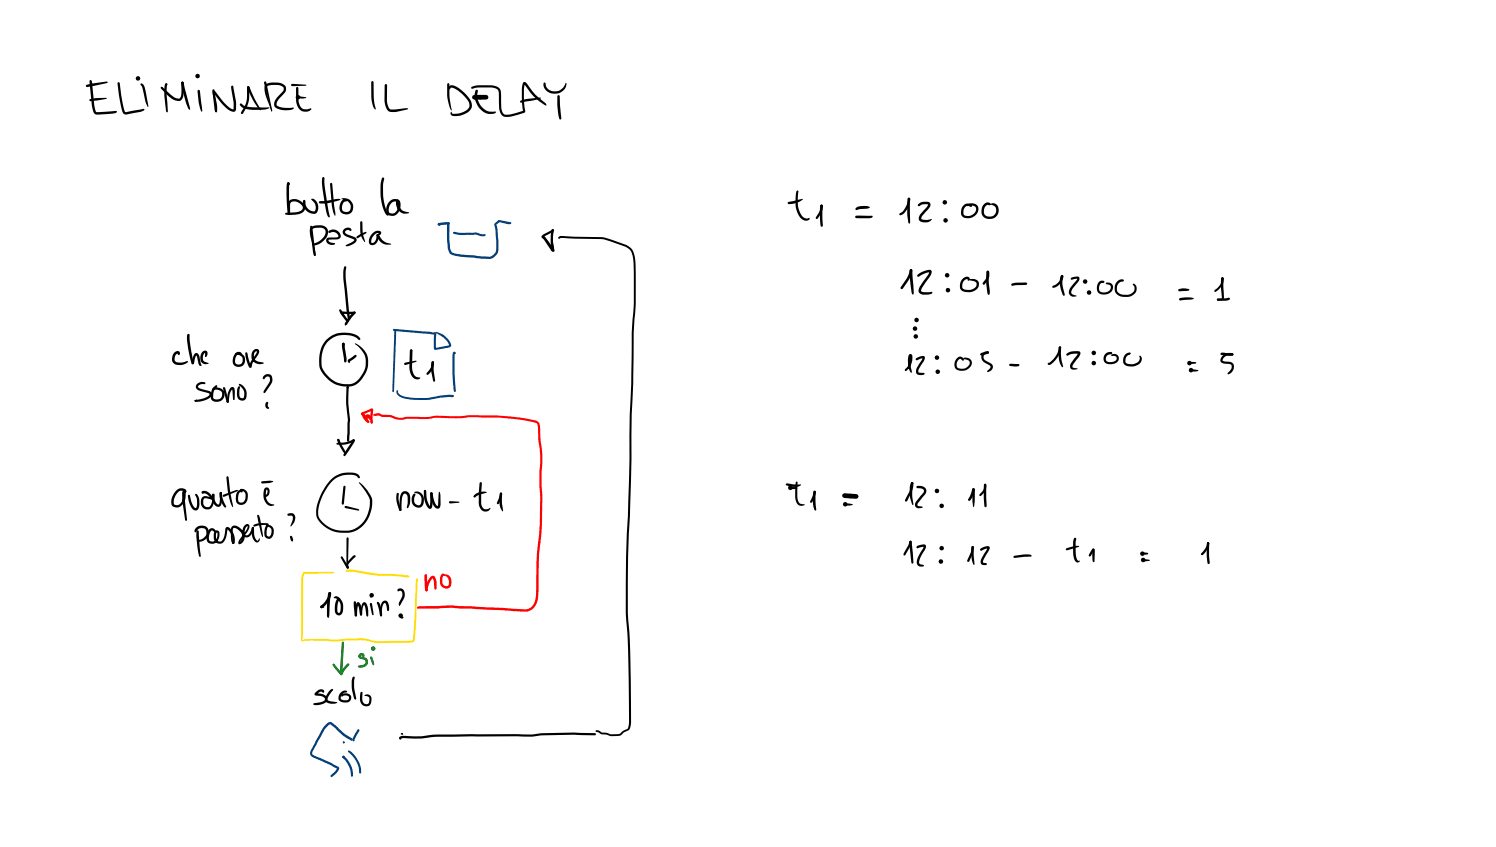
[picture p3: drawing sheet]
<svg xmlns="http://www.w3.org/2000/svg" width="449mm" height="254mm" viewBox="0 0 449 254" stroke-linecap="round" stroke-linejoin="round" font-family="sans-serif">
<g fill="#000">
<path d="M25.8 25.5l1.6-.4 4.7-.7 .2 .3-.2 .2-5.9 1.2-.4-.1zM26.9 29.8l2.1-.4 3.1 .1-5 .8-.2-.1zM26.9 24.1h.5l.2 .3 .7 7 .5 2.1 6-.2a.3 .3 0 0 1 .3 .4 .3 .3 0 0 1-.4 .2l-5.3 .5a1.35 1.35 0 0 1-1.6-1.4l-.3-1.5zM35.3 24.7l.3-.1 .3 .3 .8 5.8 .8 2.9 5.5-1 .3 .2-.1 .3-1 .5-3.8 .7a1.24 1.24 0 0 1-1.8-1.1l-.9-4.7zM42.2 25.1l.7 .2 .5 .9 1.1 5.7-.2 .2a16.3 16.3 0 0 1-1.6-5.7l-.6-1.1zM48.3 26.1h.4l3.3 2.9 1.3 .5a.81 .81 0 0 0 .8-.1 .81 .81 0 0 0 .2-.8v-3.7l.4-.4 .4 .3v2.6a2.45 2.45 0 0 1-1.3 2.9 4.5 4.5 0 0 1-3.4-1.6l-2.1-2.1zM49.8 25l.4 .1v.4h-.6l-.1-.2zM49.6 25.1l.2-.1 .4 .3-.2 3.1 .4 5-.3 .3-.3-.2-.5-4.7v-2.3zM54.5 24.6h.5v.5h-.5zM54.5 24.6l.2-.1 .4 .3 1.9 7.5-.1 .6-.5-.4-.6-1.6-1.2-4.3zM59.3 27l.3-.1 .4 .4 .7 6-.2 .2-.4-.7-.5-1.9zM63.8 26.9l.2-.1 .3 .2 .8 6.4-.3 .3-.4-.7z"/>
<path d="M63.9 27.2l.6 .2 2.4 3.1a5.4 5.4 0 0 0 3.1 2.3l.1-.1a22.6 22.6 0 0 0-.8-6.7l.4-.3 .3 .3a20.9 20.9 0 0 1 .8 6.7 .98 .98 0 0 1-.7 .9 .98 .98 0 0 1-1-.4l-1.1-.7-1.6-1.6-2.4-3.1 .4-.1 .7 4.4v1.3l-.5 .2v-2.1l-.8-3.6zM64.6 33.2l.3-.1 .1 .5-.2 .1zM74.1 26.1l.4-.3 .3 .4-.2 4.1-.7 1.9-1.3 2-.3-.4 1.3-2.3 .4-1.3zM72 31.1h.5l.6 .6a18.8 18.8 0 0 0 7.6 .5l.1 .2a11 11 0 0 1-8.4-.3l-.4-.5zM74.3 25.9h.4l-.1 .6-.4-.1zM74.2 25.9l.4-.1 .2 .3 1.6 3.5 1.9 3.3-.2 .2a19.6 19.6 0 0 1-3.9-6.7zM79.3 24.5l.2-.1 .4 .3 1.8 8.5-.2 .2-2.3-8.6zM79.7 25.4a6.1 6.1 0 0 1 4.9-.3 1.76 1.76 0 0 1 1.2 1.4 1.76 1.76 0 0 1-.8 1.8l-1 1a2.11 2.11 0 0 0-1 2.3l.1 .1a4 4 0 0 0 2.5 .6l2.3-.1 .3 .2-.3 .3a6 6 0 0 1-5.1-.3 1.76 1.76 0 0 1 .1-2.8l2.2-2.7a1.22 1.22 0 0 0-1.4-1.4h-1.6a1.92 1.92 0 0 0-2.1 .6l.1 1.9 1.5 5.2-.1 .2-1.8-4.7a3.7 3.7 0 0 1 0-3.3zM87.4 25.2l4.5 .4-4.3 .2-.3-.3zM89.2 28.9l2.7 .4a2.74 2.74 0 0 1-2.8-.2zM88.9 26.2l.3-.1 .3 .3v3.8a2.35 2.35 0 0 0 1.1 2.3 2.35 2.35 0 0 0 2.6-.1l.2 .3a2.61 2.61 0 0 1-2.8 .6 2.61 2.61 0 0 1-1.7-2.4zM111.4 24.4l.3-.1 .4 .4v4.4l.7 3.6-.2 .1a5 5 0 0 1-1.2-3.7z"/>
<path d="M115.5 25.3h.5l.1 .3v4.6a3.2 3.2 0 0 0 .9 2.6h1.5l3.3-.4 .7 .2-3.6 1h-1.5a2.06 2.06 0 0 1-1.9-2.2l-.2-1.2zM134.8 25.8l.3-.2a4.7 4.7 0 0 1 3.9 2 5.3 5.3 0 0 1 2.5 4.4l-.1 .4a5.1 5.1 0 0 1-5.4 2.4 .76 .76 0 0 1-.8-.4 .76 .76 0 0 1 .2-.9l.2 .5 .4 .1a5.5 5.5 0 0 0 4.6-1.8 2.31 2.31 0 0 0-.6-2.6 7.5 7.5 0 0 0-4.7-3.4l-.6 .6-.2-.1zM134.2 25l.3-.1 .3 .4v3.6l.7 4.1-.1 .1-.7-1.5-.5-2.3zM141.5 26a16.1 16.1 0 0 1 7.1-.2 2 2 0 0 1 1.7 2.1l.1 4.6a1.77 1.77 0 0 0 2.5 1.8l4.1-1.1-.1 .1-.3-2.3v-4.7l.3-1.5 .4-.2 .4 .1a24.2 24.2 0 0 0 6.1 6.5 .3 .3 0 0 1-.1 .5 .3 .3 0 0 1-.4-.3 19.7 19.7 0 0 1-6.1-6.1l.3-.1-.3 1.6v4.1l.4 2.5-.3 .4a10.9 10.9 0 0 1-6.3 1.1l-.8-.8-.4-1.4-.2-4.8a1.43 1.43 0 0 0-1.4-1.5l-4.5-.2-2.1 .4-.3-.3zM142.1 29h2.9l.3 .3-.3 .2-2.7 .1-.3-.3zM142.7 27h.6l.1 .4a4.6 4.6 0 0 0 .7 4.2 4.3 4.3 0 0 0 2.8 1.9h1.8a.63 .63 0 0 1-.9 .7h-.9a5.5 5.5 0 0 1-4.2-7.2zM156.2 30.2l2.1-.6 3.8-.4 .2 .2-.5 .3-5.5 1.1-.3-.3zM163.1 24.8h.5a2.93 2.93 0 0 0 2.1 2.6 2.93 2.93 0 0 0 3.1-1l1-1.6a3.2 3.2 0 0 1-4.4 3.2 2.72 2.72 0 0 1-2.3-3.2zM167.3 28.6l.2-.1 .4 .4 .5 6.6-.3 .4a4.7 4.7 0 0 1-.9-3.5zM86.2 54.8l.3-.1 .3 .3-.1 4.9 .3 4.1-.1 .2-.4 .1a33.8 33.8 0 0 1-.4-9.3zM96.7 53.2h.5l.1 .2 .1 2.5 1.5 8.8-.2 .2 .3 .1-.2 .2-.4-.3-.4-1-1.1-6a10.9 10.9 0 0 1-.2-4.7zM99.1 54.9l.2-.1 .4 .3 .9 8.6-.1 1-.5-.9-.5-2.3z"/>
<path d="M114.7 53.3h.5v.4a17 17 0 0 0 1.2 10.6l.1 .3-.2 .1a6.1 6.1 0 0 1-1.9-4.5l-.3-2a9.7 9.7 0 0 1 .6-4.9zM86.8 60.2a3.1 3.1 0 0 1 4.7 2.5l-.6 .9a6.5 6.5 0 0 1-5 .8l-.3-.1v-.4l3.8-.3 1-.5 .4-.7a2.39 2.39 0 0 0-3.7-1.5l-.1 3.1-.3 .3-.4-.3v-2.5zM86.4 63.7h.5v.5h-.4zM91 60h.5a3.1 3.1 0 0 0 1.7 3.2l1 .2a2.41 2.41 0 0 0-.9-3.6l.2-.2a2.57 2.57 0 0 1 1.6 4 1.78 1.78 0 0 1-2.6 .1 3.2 3.2 0 0 1-1.5-3.7zM93.1 67.8l.2-.1 .4 .3 .9 8.6a.8 .8 0 0 1-.7-1.1zM93.3 68.2a3.8 3.8 0 0 1 4.9 .4 2.61 2.61 0 0 1-.5 2.9 4.6 4.6 0 0 1-3.7 2.1l-.4-.4 .6-.2a4.9 4.9 0 0 0 3.3-2.7v-1.3a1.54 1.54 0 0 0-1.5-.7h-.9a1.15 1.15 0 0 0-1.5 .8v1.9l1 4.5a.77 .77 0 0 1-.3 1.2l-.2-2.2-1.1-4.3-.1-1.4zM94.2 76.3l.3-.1 .1 .4-.3 .1zM95.7 60.4l5-.7 1.5 .1-1.3 .5-3.2 .7h-1.7l-.4-.3zM98.7 69.2l.5-.2a2.01 2.01 0 0 1 2.2 .3 2.01 2.01 0 0 1 .6 2.1l-.8 .4-2.7 .1 .4 .7 1.6 .4a1.07 1.07 0 0 1-1.7 .3l-.9-.7a.89 .89 0 0 1 .8-1.4h2.3l.5-.4a1.65 1.65 0 0 0-2-1.2l-1 .2zM102.4 59.6a2.58 2.58 0 0 1 3.2 1.2 2.58 2.58 0 0 1-.7 3.3 2.14 2.14 0 0 1-2.6-.4 2.14 2.14 0 0 1-.2-2.7l.8-1.1 1.3-.1v.4l-.8 .3a2.01 2.01 0 0 0-.3 2.9 1.4 1.4 0 0 0 1.5 0 1.4 1.4 0 0 0 .6-1.5 2.2 2.2 0 0 0-1.5-1.8zM103.2 68.7a1.31 1.31 0 0 1 2.2 .3l-.3 .3-.4-.3h-.7l-.4 .3-.1 .4 .6 .6 2.2 .8a.96 .96 0 0 1 .7 .9 .96 .96 0 0 1-.6 .9l-1.9 .9h-.7l-.1-.2 2.1-1.1 .5-.5-1.8-.8a1.81 1.81 0 0 1-1.7-1.6zM107 70.9l2.1-1.2 .6-.2 .3 .3-2.7 1.6h-.3z"/>
<path d="M108.1 66.4l.3-.1 .3 .4 .1 3.1 .7 2.7-.1 .1-.7-1-.5-1.4zM113.1 70.3l.2-.1 .4 .2a4.1 4.1 0 0 0 2 2.3l1.5 .4v.2a3.6 3.6 0 0 1-4.2-2.5zM111.8 69.9a1.65 1.65 0 0 1 2.5-.2l-.2 .6a.38 .38 0 0 1-.3 .2 .38 .38 0 0 1-.4-.3l.4-.3-.2 .1 .1-.2v.1a2.22 2.22 0 0 0-2.1 3h.1a1.38 1.38 0 0 0 1.2-1.4l.1-1.1 .3-.2 .4 .4-.2 1.1a1.74 1.74 0 0 1-2.6 1.5 2.71 2.71 0 0 1 .9-3.3zM116.9 60.4a1.61 1.61 0 0 1 2.8 .1v.9l-.4 .3-.3-.4-.1-.8a1.85 1.85 0 0 0-2.3 2 1.26 1.26 0 0 0 1 1.6 1.26 1.26 0 0 0 1.5-1 2.31 2.31 0 0 0 .1-2.5l.4-.2a2.65 2.65 0 0 0 1.8 3l1.2 .3v.2a2.62 2.62 0 0 1-2.3-.1 3.1 3.1 0 0 1-1.2-3.9 1.16 1.16 0 0 1 1.1 1.6 2.68 2.68 0 0 1-3.3 3.1 1.81 1.81 0 0 1-.9-2.7zM101.8 92.8l.5 .1 2.1 3.1v.5l-.4-.1-1.6-2-.6-1.2zM103.3 79.9h.5l.1 .3-.2 3.2 1.4 12.2-.4 .4-.3-.3-.4-1.9-1-9.9v-2.5zM104 96.2l.4-.1 .1 .3-.2 .2zM102.3 93.5h3.4a.55 .55 0 0 1 .6-.1 .55 .55 0 0 1 .3 .6l-3.6 .1-.5-.1 .2-.4 1.8 2.6-.2 .3-2.1-2.5zM106.1 93.5h.5v.5l-1 1.1-1.5 2.3-.5 .2-.2-.2a7.8 7.8 0 0 1 2.6-3.8zM52.3 105.7a.91 .91 0 0 1 .9-.5 .91 .91 0 0 1 .8 .7l-.1 .5-.3 .1-.4-.5a1.79 1.79 0 0 0-.8 2.1l.7 .5a4.7 4.7 0 0 0 3.1-.4l.2 .3a3.4 3.4 0 0 1-4.3 .5 2.36 2.36 0 0 1 .2-3.3zM56.2 100.3l.6-.1v.6l.1-.2a34.5 34.5 0 0 0 1.2 8.1v.4a.77 .77 0 0 1-.9-1 17.5 17.5 0 0 1-1-7.8zM58.4 106.1a.87 .87 0 0 1 1-.1 .87 .87 0 0 1 .4 .8l.4 2.5 .3 .2-.5 .2-.3-.3-.8-2.9-.4 .8-.3 1.7-.6 .1 .3-2z"/>
<path d="M59.1 115.1l1.3-.6 1.2 .2a.62 .62 0 0 1-.4 .6 .62 .62 0 0 1-.6-.1l-1.1 .5-.1 .3 .2 .3 3.1 .9a1.1 1.1 0 0 1 .9 1 1.1 1.1 0 0 1-.7 1.1 6.8 6.8 0 0 1-4.4 1.2l-.1-.4 .3-.1a6.7 6.7 0 0 0 4-1.4l.1-.4-.2-.3-2.7-.7a1.16 1.16 0 0 1-1.1-.8 1.16 1.16 0 0 1 .3-1.3zM60.8 105.5a.87 .87 0 0 1 1.2-.2 .87 .87 0 0 1 .2 1.2l-.2 .4-.4 .2v-1.2h-.3a2.17 2.17 0 0 0-.3 2.3l1.6 .8a1.68 1.68 0 0 1-1.9-.1 2.51 2.51 0 0 1 .1-3.4zM64.2 116l.5-.4h.4v.4l-.5 .5a2.45 2.45 0 0 0-.3 3.2h.2a1.55 1.55 0 0 0 2.1-1.4 1.55 1.55 0 0 0-2-1.5l-.5 .1a.27 .27 0 0 1-.4 .3 .27 .27 0 0 1 0-.5 2.2 2.2 0 0 1 3.2 .3 2.2 2.2 0 0 1-.5 3.2 2.2 2.2 0 0 1-3.1-.7l.1-2.2zM67 116.1l.2-.1 .3 .3 1.1 4-.3 .5-.3-.3-1.1-4zM71.7 115.2a3.1 3.1 0 0 1 2.1 4.2 1.51 1.51 0 0 1-1.8 .6 1.51 1.51 0 0 1-.9-1.7v-.3a2.55 2.55 0 0 1 .6-2.2l.3 .3-.2 1.4 .1 1.5 .8 .4 .5-.3a3.2 3.2 0 0 0-1.6-3.7zM70.5 106.1a2.04 2.04 0 0 1 3 1.4 1.99 1.99 0 0 1-.7 2.1 1.99 1.99 0 0 1-2.2 .2 2.53 2.53 0 0 1 1.1-4.3l.8 .5-.3 .3-.5-.1a2.19 2.19 0 0 0-1 2.8l.7 .3a1.12 1.12 0 0 0 1.4-1v-.7a1.78 1.78 0 0 0-1.9-1.3l-.2 .1zM73.6 105.7l.3-.1 .3 .3 1.1 3.8-.5 .1 .5-1.4 1.6-2.5 .2-.5-.3-.1a1.07 1.07 0 0 0-.6 1.2v.6a1.61 1.61 0 0 0 1.7 1.4l1.2 .4a2.65 2.65 0 0 1-3-.4l-.6-.8-.1-1.2a1.44 1.44 0 0 1 .6-1.5 1.44 1.44 0 0 1 1.6-.1l.1 .1a1.58 1.58 0 0 1-.4 1.6l-1.5 2.1-.4 1.5-.3 .1-.5-.4-.5-1.4-.4-1.4zM79.1 112.7a1.51 1.51 0 0 1 2-.3 1.51 1.51 0 0 1 .6 1.8l-.4 1.1-1.7 2.4-.5 .1 .1-.7 1.4-2.2 .4-1a.78 .78 0 0 0-.5-1 .78 .78 0 0 0-1 .4l-.4 .5-.2-.1-.1-.4zM102.7 102.9l.4-.1 .3 .4-.1 .2-.5 .1-.2-.3zM102.7 102.9l.3-.1 .4 .2-.1 .8-.2 .3-.5-.8zM102.6 102.9l.4-.1 .4 .4 .6 4.5-.1 .6-.3 .4-.4-.4-.6-4zM104.1 115.9l.5 .1a.32 .32 0 0 1-.2 .5 .32 .32 0 0 1-.4-.3z"/>
<path d="M104.1 115.9l.3-.1 .1 .6h-.3zM104.1 115.9l.2-.1 .3 .3-.3 .3 .3-.2-.1 4.8 .5 4.9-.2 6.2-.4 .4-.3-.4 .2-6.3-.5-5.1zM104.5 107.8l1.9-1.3h.5l-.1 .6-1.9 1.3 .1-.2-.1 .6-.2 .1-.4-.5zM97.9 101.9a8 8 0 0 1 9.8-.9l.4 .6-.3 .4a6.9 6.9 0 0 0-7.8-.8 6.9 6.9 0 0 0-3.6 7 6.9 6.9 0 0 0 4.1 6.2 5.9 5.9 0 0 0 6.7-.3l.2-.2a9.5 9.5 0 0 0 2.3-4.2 6.5 6.5 0 0 0-3.3-6.6l.2-.2a6.2 6.2 0 0 1 2.9 9.3l-.7 1.1a5.6 5.6 0 0 1-6.8 2.4 8.7 8.7 0 0 1-6.2-6.3 9.4 9.4 0 0 1 2.1-7.5zM121.3 108.9l3.3-.7 .4 .1-3.4 1.2-.3-.1zM123.1 104.9h.5l.1 .3-.1 4.8a2.7 2.7 0 0 0 1.7 3.1l.4 .1a.29 .29 0 0 1 .3 .3 .29 .29 0 0 1-.4 .2 2.6 2.6 0 0 1-2.7-2.8zM129.6 108.5a.63 .63 0 0 1 .6 .3 .63 .63 0 0 1-.1 .7l-.6 1.7-1.3 1.2-.3-.3 .7-.9a3.1 3.1 0 0 0 .9-2.4zM129.6 108.4l.5 .1v.5l-.6-.1zM129.5 108.5l.3-.2 .4 .4-.1 2.4 .4 3.1-.3 .3-.3-.3-.5-2.7-.1-1.8zM58.4 120.2l.2-.2 .2 .2-.2 .3zM58.4 120l.6-.2 .1 .1-.5 .5zM69.2 116.3a.67 .67 0 0 1 .7-.2 .67 .67 0 0 1 .5 .6v3.1l-.3 .2-.2-.2-.3-3.1-.6 1.3-.4 2.5-.3 .3-.3-.4 .3-2z"/>
<path d="M79.8 120.7l.6-.1-.1 1.2 .5 .5a.74 .74 0 0 1-.9 .1 .74 .74 0 0 1-.3-.9zM101 132.9l2.8-.3 2.2-.9 .4 .4-1 .7-2 .5h-2.2zM101.2 131.7l.6 .1 .1 .6-.1 .3-.6-.6zM101.2 131.7l.3-.1 .3 .2 1.8 3.5 .2 .6-.2 .2-.6-.5-1.3-2.1-.5-1.4zM105.8 131.8h.4l.1 .5-.4 .1zM105.8 131.8l.3-.1a.84 .84 0 0 1-.2 1.4l-2.2 3.4-.4 .3-.2-.1v-.5l2.6-4.1 .1 .1zM52.8 147.1a1.9 1.9 0 0 1 3.1 .2l-.3 .4-.6-.5a1.81 1.81 0 0 0-2.4 1.5 3.2 3.2 0 0 0-.4 2.5l.2 .1a1.81 1.81 0 0 0 2.5-1.5v-2.1h.5l.1 2.4 .6 5.8-.3 .3-.3-.3-.8-5.8-.1-2.1a.62 .62 0 0 1 .6-.9 .62 .62 0 0 1 .5 .9 3.3 3.3 0 0 1-3 4.2 1.55 1.55 0 0 1-1.3-2.3l.6-1.6zM56.4 148.4h.3l.3 .2 .3 1.4a2.67 2.67 0 0 0 1.4 2.4l.2-.2 .2-.9v-1.5l-.3-.9a.38 .38 0 0 1-.2-.6 .38 .38 0 0 1 .6 .1l.5 1 .1 1.9a1.4 1.4 0 0 1-1.2 1.8 2.74 2.74 0 0 1-1.9-2.4zM58.9 158.2a2.26 2.26 0 0 1 3.4 .2 2.26 2.26 0 0 1-.7 3.4l-1.5 .6-.8-.1-.1-.4h.4a2.15 2.15 0 0 0 2.1-3.1l-.4-.3a1.82 1.82 0 0 0-2.3 .8l-.1 .3a.5 .5 0 0 1-.5-.3 .5 .5 0 0 1 .1-.6zM59 159.1h.5l.1 .3 .6 7.4-.2 .2-.3-.2-.5-2.7-.3-3.3zM60.6 147.4a2.65 2.65 0 0 1 3.2 2.3h-.5l-.2-.4a2.22 2.22 0 0 0-2.1-1.3l.2-.4-.1 .4h-.5zM60.7 149.1l1-.3 1.9 .3 .3 .4-.3 .3-2.1-.4-.5 .4a1.48 1.48 0 0 0 .1 1.7 1.48 1.48 0 0 0 1.6 .5 3.7 3.7 0 0 0 .9-3.4l.1-.4 .2-.1 .4 .4a3.9 3.9 0 0 1-1.6 4.2 2.2 2.2 0 0 1-2.3-1.1 2.2 2.2 0 0 1 .3-2.5z"/>
<path d="M63.7 148.1l.5 .1-.1 .5h-.4zM62.8 158.7a1.08 1.08 0 0 1 1.5 0l.4 .5-.1 .2-.2 .1-.8-.4a2.41 2.41 0 0 0-.5 3.2 1.63 1.63 0 0 0 1.7-.3 1.63 1.63 0 0 0 .4-1.7l-.2-.6-.2 .6v1.2l.7 .8a1.25 1.25 0 0 0 1.7-1.3l.4-2.4a.78 .78 0 0 1 .7-.6 .78 .78 0 0 1 .8 .6 4.4 4.4 0 0 1 1.1 4.4h-.4l-.1-.4a4.4 4.4 0 0 0-1.5-3.9 5.5 5.5 0 0 1-1.4 4.1 1.75 1.75 0 0 1-2.7-1.3v-.8a1.09 1.09 0 0 1 .2-1.2 1.09 1.09 0 0 1 1.3-.3 2.44 2.44 0 0 1-.3 2.9 2.44 2.44 0 0 1-2.8 .7 3.3 3.3 0 0 1 .3-4.1zM63.7 148.1l.5 .1 .1 .3a2.87 2.87 0 0 0 1 2.7l.3 .1 .2-.5 .1-2.9 .3-.4 .4 .4-.1 2.7a1.12 1.12 0 0 1-1.3 1.4 3 3 0 0 1-1.6-3.7zM66 147.6h.5l.1 .3a8.5 8.5 0 0 0 1.3 4l-.3 .3a5 5 0 0 1-1.6-4.6zM67 148.4l3.8-1.4 .6 .1-4.2 1.9-.4-.3zM68 142.9l.2-.1 .4 .3 .4 3.9 .9 4.9-.1 .2-.5-.9-.9-3.5zM71.3 147.3l.5-.3a.72 .72 0 0 1 1 .6h-.8a2.82 2.82 0 0 0-.5 2.7l.6 .4a1.27 1.27 0 0 0 1.5-1.2l-.1-1.7-1.6-1a1.76 1.76 0 0 1 2.4 1.6 2.96 2.96 0 0 1-.8 2.6 1.73 1.73 0 0 1-2.1 .2 1.73 1.73 0 0 1-.7-2.1l.2-1zM76.2 157.3l.9-.3a4.8 4.8 0 0 1 3.4 .2l.1 .1a4.6 4.6 0 0 0-.5 3.3l.5 .3 .4-.2 .4-.6 .1-1.1-.4-.7-1.4-.7a1.69 1.69 0 0 1 2.4 1.7l-.1 .9a1.43 1.43 0 0 1-1.7 1.3 1.43 1.43 0 0 1-1-1.9l.2-1.2 .5-1.1 .1 .1-2.3 .1-1.5 .4-.3-.3zM75.6 158.1l.3-.1 .3 .3 .1 2.1 .5 1.4 .5 .3 .5-.7a.86 .86 0 0 1-.4 1.2 .86 .86 0 0 1-1.1-.5l-.7-1.5zM77.2 154.5l.5 .1 .3 1 .8 4.5v.9l-.5-1zM78.4 144.4l2.5-.3 1.1 .3-1 .4-2.3 .2-.3-.1zM79.4 146.4a.99 .99 0 0 1 1.3 .1 .99 .99 0 0 1 .1 1.3l-.5 1-.7 .3h-.3l.1-.5 .6-.3 .2-.5v-.7l-.2-.3a3.5 3.5 0 0 0 1.2 4.3l.4 .1a.35 .35 0 0 1 .4 0 .35 .35 0 0 1 .2 .3 2.1 2.1 0 0 1-3-1.7l-.2-2z"/>
<path d="M86.3 154.1l.6-.2a1.35 1.35 0 0 1 1.4 .4 1.35 1.35 0 0 1 .2 1.4l-.4 1.1-.9 1.1-.1-.1 .6-1.6 .1-1.1a.56 .56 0 0 0-.8-.5h-.7zM103.1 145.7l.5 .1v.2l-.4 4.9-.4 .5-.3-.5zM103.4 151.8l.4-.1 3.7 1 .3 .2-.5 .2-3.7-.7-.3-.4zM99.2 143.9a7.4 7.4 0 0 1 8.4-1.5l.4 .7-.3 .4a2.63 2.63 0 0 0-2.5-1.1 7.5 7.5 0 0 0-7.6 4.7 10.8 10.8 0 0 0-1.9 8 8.4 8.4 0 0 0 7.6 4h.8a7 7 0 0 0 5.5-3.5 7.6 7.6 0 0 0 .9-6.8l-2.9-4 .2-.2a10.6 10.6 0 0 1 3.8 5.2 9.9 9.9 0 0 1-2.8 7.9 9 9 0 0 1-11.2 .4 5.4 5.4 0 0 1-2.4-7 18.4 18.4 0 0 1 4-7.2zM119.1 147.9h.4a10 10 0 0 0 .8 4.8v.4h-.5a8 8 0 0 1-.7-5.2zM120.6 147.6l.6-.3h.7a1.69 1.69 0 0 1 1.1 1.5l.1 .3a3.9 3.9 0 0 1-.9 3.3l-.2-.2 .3-1.3-.1-2-.3-.6-.6-.3-.4 .4-.3 1-.2 3.6-.3 .2-.3-.3 .2-3.6zM124.4 147.5a2.22 2.22 0 0 1 2.8 2.5l-.1 .7a1.8 1.8 0 0 1-1.9 1.6 1.8 1.8 0 0 1-1.7-1.9v-.5a2.18 2.18 0 0 1 .8-1.9l.3 .3-.3 .9a1.56 1.56 0 0 0 .1 1.6 1.56 1.56 0 0 0 1.5 .7l.4-.6 .1-.9a1.88 1.88 0 0 0-2-2.1l-.2-.2zM127.2 147l.3-.1 .3 .3 .1 1.4a5.4 5.4 0 0 0 1.2 3.3h-.2l.1-3.9 .4-.4 .4 .4-.1 3.5a.82 .82 0 0 1-.6 1.1 .82 .82 0 0 1-1-.7l-.9-2.3zM129.1 147.8l.5-.1 .1 .6h-.5zM129.1 147.8l.3-.2 .4 .3 .1 1.2a4.3 4.3 0 0 0 1.3 2.6l.1 .1 .1-.5 .4-3.9 .3 .9v3.5a1.01 1.01 0 0 1-1.1 .7 1.01 1.01 0 0 1-.9-.8l-.8-2zM134.8 150.4l3.1 .2-2.9 .4-.2-.1zM142.4 148.4l1.2-.7a3.1 3.1 0 0 1 2.4-.1l-2.4 .8-1.3 .8-.3-.3z"/>
<path d="M144 144.7h.4l.1 .2-.2 5.8a1.6 1.6 0 0 0 .8 1.8 1.6 1.6 0 0 0 1.9-.2l.1 .1a1.85 1.85 0 0 1-2.1 .9 1.85 1.85 0 0 1-1.3-1.9l-.1-3.7zM150 147.8a.6 .6 0 0 1 .7 .4 .6 .6 0 0 1-.2 .7l-.8 2.1-.6 .1-.1-.3zM150.1 147.8h.4l.1 .2v2.8l.3 2.4-.3 .1a7.2 7.2 0 0 1-.7-5.3zM69.6 157.9a1.9 1.9 0 0 1 2.7 .7 2.61 2.61 0 0 1 1.1 2.4 2.61 2.61 0 0 1-1.6 2.2l-.3-.3 .1-.7 2.4-3.4 .3-.8-.2-.2a2.24 2.24 0 0 0-.7 2.4l.4 .3 .6-.1a3 3 0 0 0 1.1-2l.3-.4 .3 .1a3.9 3.9 0 0 1-1.3 2.8l-.5 .2a1.22 1.22 0 0 1-1.6-1.1 2.22 2.22 0 0 1 1.6-2.9 .89 .89 0 0 1 .4 1.4l-2.7 4.3-.2-.1a2.47 2.47 0 0 0 .6-2.8 2.47 2.47 0 0 0-2.4-1.5l-.3 2.6 .5 2a.95 .95 0 0 1-.9-1.3l-.1-3zM87.1 160.8l.2-.2 .3 .3 .3 1.2a.35 .35 0 0 1-.4 .3 .35 .35 0 0 1-.3-.4zM98.6 177.7l.5-.1 .1 .6-.5 .1zM98.6 177.7l.3-.2 .4 .4-.3 .4 .2-.1-.5 6.9-.2 .2-.4-.6v-3.2zM100.2 179.1a1.15 1.15 0 0 1 1.8 .4 3.5 3.5 0 0 1 .1 4.9 1.22 1.22 0 0 1-1.7-1.2l.1-1.6a3.3 3.3 0 0 1 1-2.3l.3 .4-.4 1.2a3.5 3.5 0 0 0 0 2.8l.3 .1 .2-.2a3.3 3.3 0 0 0-1-4.1l-.7-.1zM102.3 166.9l.5 .1 1.8 3.2a.42 .42 0 0 1-.4 .3 .42 .42 0 0 1-.4-.4l-1.6-2.8zM105.7 166.9l.6-.4 .4 .3-2.1 2.3-.2 .3 .2 .8-.3 .3-.2-.1-.3-.9 .2-.6zM104.2 169.9l.3 .1-.1 .5-.3-.1zM104 161.2h.5l.1 .3-.2 7.9-.3 .2-.2-.2z"/>
<path d="M119.4 176.6a1.5 1.5 0 0 1 1.7 .3 1.5 1.5 0 0 1 .3 1.7l-.2 .8-1.4 2.3-.2-.9 1-1.8 .1-.9-.4-.9-1 .1zM98.6 177.7l.3-.1 .4 .2a4.6 4.6 0 0 1-1.7 3.8l-.8 .7h-.6v-.6l.8-.7a4.4 4.4 0 0 0 1.5-3zM96.2 181.7h.8l.3 .3-.8 .4-.4-.4zM107.1 180.7l.5-.1a4.2 4.2 0 0 1 1 3.6l-.3 .4-.3-.3-.4-2.1-.4-.9 .3-.1-.3 1.3-.1 2.1-.3 .2-.3-.1 .1-2.3zM106.2 180.4l.2-.1 .4 .3 .3 3.9-.3 .3-.4-.3-.3-2.8zM108.9 180.8l.7-.1 .6 .9 .3 1.5-.2 1.8-.4-.4-.6-3.2-.4 .8-.3 2.3-.3 .2-.3-.3 .5-2.7zM108.1 184h.4v.5h-.4zM111 180.9l.3-.1 .3 .3 .5 3.1-.2 .3-.3-.2zM113.1 180.6l.2-.1a5.8 5.8 0 0 1 1.3 3.9l-.3 .4a1.92 1.92 0 0 1-.6-1.9l-.7-2zM114.8 180.4a.96 .96 0 0 1 1.6 .4l.3 1.5v.7l-.3 .3-.3-.3-.4-1.9-.3-.3a1.27 1.27 0 0 0-.7 1.3l-.1 2.4-.3 .3-.3-.3 .1-2.2 .2-1.2zM119.9 184.4l.3-.1 .3 .2 .2 .3-.2 .2 .2-.1a.4 .4 0 0 1 0 .6 .4 .4 0 0 1-.6-.2l-.3-.6z"/>
<circle cx="86.5" cy="55" r=".37"/>
<circle cx="86.5" cy="55.1" r=".39"/>
<circle cx="113.3" cy="70.6" r=".38"/>
<circle cx="57.8" cy="108.9" r=".35"/>
<circle cx="123.3" cy="105.1" r=".37"/>
<circle cx="68.3" cy="120.4" r=".34"/>
<circle cx="66.2" cy="147.9" r=".35"/>
<circle cx="75.9" cy="158.4" r=".33"/>
<circle cx="120.1" cy="152.9" r=".32"/>
<circle cx="70" cy="162.8" r=".32"/>
<circle cx="96.5" cy="182" r=".41"/>
<circle cx="106.8" cy="184.5" r=".35"/>
</g>
<g fill="#000">
<path d="M41.1 23.5l.4-.2 .3 .2-.3 .4z" fill-rule="evenodd"/>
<path d="M59.1 22.6h.5l.1 .3-.4 .4-.3-.4z" fill-rule="evenodd"/>
<path d="M142.3 28.5h1.8l.4 .2 .3 .5-.3 .5-.4 .2h-1.8z" fill-rule="evenodd"/>
<path d="M143.6 28.7l.5-.2h1.7l.5 .2 .2 .5-.2 .5-.5 .2h-1.7l-.5-.2-.3-.5z" fill-rule="evenodd"/>
<path d="M111.1 178.3l.3-.1 .1 .8-.4-.2z" fill-rule="evenodd"/>
<path d="M111.1 178.3h.5l.1 .3-.5 .7z" fill-rule="evenodd"/>
<circle cx="41.4" cy="23.5" r=".71"/>
<circle cx="41.5" cy="23.5" r=".39"/>
<circle cx="59.3" cy="22.8" r=".71"/>
<circle cx="59.3" cy="22.9" r=".35"/>
<circle cx="89.4" cy="29.2" r=".71"/>
<circle cx="142.3" cy="29.2" r=".71"/>
<circle cx="111.4" cy="178.6" r=".39"/>
<circle cx="111.5" cy="178.5" r=".71"/>
<circle cx="120.2" cy="184.6" r=".71"/>
</g>
<g fill="#fd0">
<path d="M90.9 171.7l9.2-.2 .2 .2-.2 .2-8.9 .2-.3 2v15.4l-.2 2.5-.1-.1 2.2-.3 8.1 .2 8.5-.3a17.3 17.3 0 0 0 8.4 .7h4.5l1.5-.2 .6-7.6 .3-9.5 .1-1.2 .3-.3 .3 .3-1 18.2a.72 .72 0 0 1-.8 .7l-5.8 .1a18.9 18.9 0 0 1-8.6-.7l-8.3 .3-7.4-.2-2.9 .2a1.48 1.48 0 0 1-.2-1.7v-16.6z"/>
<path d="M103.8 171l2-.1 7.5 1.1 7.4 .3 1.8 .2 .3 .3-.3 .3h-.7l-4.5-.4-4.1-.1-7.1-1.1h-2.1l-.2-.1z"/>
</g>
<g fill="#f00">
<path d="M127.4 172.4l.3-.2 .4 .4-.2 .7-.2 .1-.3-.3z"/>
<path d="M127.4 172.4l.3-.2 .4 .4 .1 4.6a.71 .71 0 0 1-.7-.3 .71 .71 0 0 1-.1-.8z"/>
<path d="M129.2 173a.79 .79 0 0 1 .7-.4 .79 .79 0 0 1 .7 .6 5.6 5.6 0 0 1 .3 3.2l-.3 .4-.3-.3-.1-1.9-.4-1.2-1.1 1.8-.4 1.9-.4 .2-.3-.4a6.6 6.6 0 0 1 1.6-3.9z"/>
<path d="M132.5 172.2a.49 .49 0 0 1 .6-.1 .49 .49 0 0 1 .2 .5l-.4 .1-.2 2a1.06 1.06 0 0 0 .7 1 1.06 1.06 0 0 0 1.2-.4 2.22 2.22 0 0 0-1.4-2.8 1.61 1.61 0 0 1 1.7 .2 1.61 1.61 0 0 1 .5 1.6 1.77 1.77 0 0 1-1.7 2.2 1.77 1.77 0 0 1-1.8-2.2l.1-1.1z"/>
<path d="M108.6 123.8h.5l1.1 1.5-1.6-.9z"/>
<path d="M108.6 123.8h.5l.6 1.3 .7 1.2h.3l-.1 .5a3.2 3.2 0 0 1-2.2-2.6z"/>
<path d="M108.4 123.8l1.9-.8a1.3 1.3 0 0 1 1.6-.4l-.2 4.4-.4-.1-.2-.7 .2-3.3 .3 .2-2.8 1.2v-.4l1.9 2.4v.4h-.4v-.4v.2l-1.5-1.8a.62 .62 0 0 1-.4-.9z"/>
<path d="M110.7 124.7h.4l.3 .6 .4 1.4-.3 .3-.3-.2z"/>
<path d="M110.7 124.7l.2-.1 .3 .3-.2 .9-.4-.1z"/>
<path d="M110.2 124.6l.7-.2 .4 .3-.4 .4h-.6l-.3-.3z"/>
<path d="M112 124.2l1.3-.3 1.5 .5 2.3 .1a6.9 6.9 0 0 0 3.7 .8l1.5-.3h5.9l2.5-.3 6.9 .1 3.2-.3 5.3 .1a45.9 45.9 0 0 1 15.3 1.9l.6 1.3 .1 4.1 .5 3 .1 2.9-.3 4.9 .3 5.5-.1 9.3-.9 9.1-.2 11.4a4.8 4.8 0 0 1-3.2 5.3l-22.8-1-10.1 .3-.3-.4 .2-.3 .8-.1 9.2-.2 23 1a4 4 0 0 0 2.5-4.2l.2-11.8 .9-9.2 .1-7-.2-7.7 .2-6.4-.5-4.4-.2-4.1-.3-.8a52.2 52.2 0 0 0-15.8-1.8l-4.4-.1-4.1 .3-6.1-.1a14.3 14.3 0 0 1-5 .3l-4 .1a5.4 5.4 0 0 1-4.5-.6l-2.4-.1-1.2-.4-1.4 .2-.2-.2z"/>
<circle cx="127.9" cy="177" r=".37"/>
<circle cx="108.8" cy="124.1" r=".38"/>
</g>
<circle cx="110.3" cy="124.9" r=".71" fill="#f00"/>
<g fill="#008000">
<path d="M102.6 192.5h.5l.1 .2-.5 9.2-.2 .3-.4-.4-.1-1.2z"/>
<path d="M99.8 199.1h.5l2.3 2.8v.5h-.5l-1.5-1.8-.8-1.1z"/>
<path d="M103.7 199.5l.8-.6 .3 .4-1.5 1.9-.7 1.2h-.5l-.1-.3 .5-1z"/>
<path d="M107.7 196.2l.6-.3a.72 .72 0 0 1 .9 .3 .72 .72 0 0 1-.2 .9l-.4-.5-.4 .2 1.3 .4a1.57 1.57 0 0 1 .8 1.7 1.57 1.57 0 0 1-1.5 1.2l-1.1 .1-.4-.4 .3-.2 1.5-.3a.81 .81 0 0 0 .4-1.3l-1.2-.4a.81 .81 0 0 1-.8-.5 .81 .81 0 0 1 .2-.9z"/>
<path d="M111.1 196.9l.5 .1 .6 1.7 .1 .6-.3 .3-.5-.7-.5-1.7z"/>
</g>
<g fill="#008000">
<path d="M111.6 194.2h.6l-.4 .6-.3-.4z" fill-rule="evenodd"/>
<path d="M111.9 194l.3 .4-.4 .4-.3-.4z" fill-rule="evenodd"/>
<circle cx="112" cy="194.5" r=".37"/>
<circle cx="111.9" cy="194.5" r=".71"/>
</g>
<path d="M94.7 207.6a1.54 1.54 0 0 1 2.5-.4l-.3 .6-.3-.4-.7 .1-.9 .8-.2-.4 1.3 .1a1.73 1.73 0 0 1 2 2.2l-.2 .2a4.4 4.4 0 0 1-3.8 1l-.1-.2 .3-.3a4 4 0 0 0 3.1-.9v-.6l-.5-.5-2-.3a.52 .52 0 0 1-.6-.4 .52 .52 0 0 1 .4-.6zM99 207l.7-.4 .2 .3-1.3 1.8-.4 1.2 .5 .3 2.5 .5-.9 .3-1.8-.1a1.32 1.32 0 0 1-1-1 1.32 1.32 0 0 1 .4-1.3zM102.2 207.8l.8-.6h1v.4l-.8 .2a1.18 1.18 0 0 0-1 .9 1.18 1.18 0 0 0 .5 1.2h1.5l.4-.3 .1-.5a1.41 1.41 0 0 0-1.9-.3l-.3 .2-.2-.2a1.52 1.52 0 0 1 2.2-.8 1.52 1.52 0 0 1 .5 2.2l-.1 .1a2.44 2.44 0 0 1-3.4-.7l.2-1.1zM105.8 203.1l.3-.2 .3 .3-.2 3 .7 3.3-.3 .3-.4-.5-.7-2.8v-2.2zM108.2 207.5l.5 .1 .1 .2-.1 1.8a1.16 1.16 0 0 0 .5 1.4 1.16 1.16 0 0 0 1.4-.3l.1-1.5-1.4-.6a1.26 1.26 0 0 1 1.4-.3 1.26 1.26 0 0 1 .7 1.3l-.1 1a1.76 1.76 0 0 1-2.1 1.1 1.76 1.76 0 0 1-1.2-2.1z" fill="#000"/>
<g fill="#004080">
<path d="M131.4 67h.5l.3 .4-.1 .2-.7-.1z"/>
<path d="M131.4 67l3.1-.4 .3 .4-.3 .4-2.8 .2-.3-.1z"/>
<path d="M134.2 66.7h.5l.1 .3v5l.2 2.5 .5 1.1 2.9 .7 8.5 .7 1.2-.7 .7-1.2 .1-3-.6-5 1.3-1.1 3.7 .7v.4l-.6 .2-2.9-.7-.9 .8 .4 1.8 .2 5.4a3.1 3.1 0 0 1-2.8 3.1l-10.3-1a2.25 2.25 0 0 1-2.1-2.3l-.2-3.1z"/>
<path d="M136.1 69.6h.3l.1 .2-.4 .2z"/>
<path d="M136.1 69.6h.4l-.1 .5-.3-.1z"/>
<path d="M136.1 69.6l2.3 .2 4.3-.1 1.7 .5h1l.3 .3a1.82 1.82 0 0 1-2.4 0l-.7-.2-5.2 .1-1.3-.4z"/>
<path d="M97.8 217.3l.9-.7h.8l4 3.5 2.1 1.4 .1 .6h-.4l-.1-.3v.2l-2.2-1.3-3.9-3.5-.6 .3a9.7 9.7 0 0 0-2.6 3.9l-2 3.7-.2 1.1 7.7 3.7 .3 .4-.1 .5-1 1.3-.8 .8-.6 .1v-.5l1.3-1.1 .6-1-6.5-2.9a1.64 1.64 0 0 1-1.4-1 1.64 1.64 0 0 1 .1-1.7l2.1-3.7a10.9 10.9 0 0 1 2.4-3.8z"/>
<path d="M107.2 218.8h.5l.1 .3-1.4 2.5-.1 .7a.59 .59 0 0 1-.5-.9z"/>
<path d="M102.8 226.7l.3-.1 .3 .3 .1 .6-.2 .2-.6-.5z"/>
<path d="M102.7 226.8l.5-.1 .1 .4-.5 .1z"/>
<path d="M102.8 226.7l.4 .1a7.4 7.4 0 0 1 2.6 6.1h-.4a8 8 0 0 0-2.6-5.7z"/>
<path d="M104.4 225.1l.2-.1a8.2 8.2 0 0 1 3.7 5.7v1l-.3 .3-.3-.3v-1a9.2 9.2 0 0 0-3.4-5.4z"/>
<circle cx="134.5" cy="67" r=".37"/>
</g>
<g fill="#004080">
<path d="M102.9 222.4h.2v.5l-.2-.1z" fill-rule="evenodd"/>
<path d="M102.9 222.4h.4v.4l-.5-.1z" fill-rule="evenodd"/>
<circle cx="103.1" cy="222.6" r=".28"/>
</g>
<g fill="#000">
<path d="M162.9 71l.6 .1v.5l-.5-.1zM162.9 71l.3-.1 .3 .2 2.5 3.7v.5l-.4 .1-.3-.3-2.4-3.6zM162.6 70.6l3-1.8h.4l.1 .3-.2 .3 .2-.1-.4 .3-2.7 1.5v-.2a9.4 9.4 0 0 1 3 4.3l-.2 .2-.3-.4a7.1 7.1 0 0 0-3.1-3.8zM165.3 71.9h.3l.3 .6 .4 2.7-.3 .3-.3-.3 .1-1.4zM165.6 68.8h.5v.5h-.6zM165.6 68.8l.2-.1 .4 .3a13.4 13.4 0 0 0 .1 6l-.2-.1 .1 .5h-.3a8.2 8.2 0 0 1-.4-6.3zM120.2 220l.5-.1-.1-.2 .3 .4-.2 .3-.5-.2z"/>
<circle cx="165.7" cy="75.1" r=".33"/>
</g>
<g fill="#004080">
<path d="M118.4 98.8l.4-.1 .3 .4-.3 .2-.3-.1 .3-.1-.6 18.2-.3 .3-.2-.3 .6-18z"/>
<path d="M117.9 98.7l11 .8 1.8 .2 .2 .3-.4 .3h-.7l-10.5-.9-1.2-.2-.3-.3z"/>
<path d="M130.3 99.8l.2-.1 .4 .3-.1 4.5-.2-.2 4.1-.7-.1-.4a5.5 5.5 0 0 0-2.4-2.5l-1.4-.9 .1-.3a6.5 6.5 0 0 1 4.1 3 1.05 1.05 0 0 1 .1 1.6l-3.9 .8-.9-.1-.2-2.9z"/>
<path d="M136 105.6a.41 .41 0 0 1 .6 0 .41 .41 0 0 1-.1 .6l-.3-.2h.2v6.3l.3 4.9-.3 .3-.3-.2v-.6l-.4-4.4v-5.6z"/>
<path d="M119 117.2l.2-.2 .2 .2v.5a2.63 2.63 0 0 0 2.1 1.3 24.5 24.5 0 0 0 10.4-.4l3.9-.2a.45 .45 0 0 1 .1 .6 .45 .45 0 0 1-.6 .1l-3.3 .2a20.8 20.8 0 0 1-12.2-.4 1.42 1.42 0 0 1-.8-1.7z"/>
</g>
<g fill="#000">
<path d="M238.9 57.3l.3-.2 .3 .3a9 9 0 0 0 1.1 7.4l.4 .3a1.69 1.69 0 0 0 1.7 .3h.1a1.29 1.29 0 0 1-2.2 .3 6.1 6.1 0 0 1-2-4.4zM272.4 59.4h.5v.5h-.5zM272.4 59.4h.5l.1 .3v7.1l-.2 .3-.3-.3a25 25 0 0 1-.2-7.1zM167.5 71.1l1-.3 12 .3 1.2 .2a23.4 23.4 0 0 1 7.4 3 6.5 6.5 0 0 1 1.5 5.1l.1 11.5-.6 8.9-.2 15.4-.4 9.1a772.1 772.1 0 0 1-1.1 42.7l-.1 16.9 .3 3.6a332.3 332.3 0 0 1 .7 29.2v.1a2.04 2.04 0 0 1-1.2 2.4l-.9 .4-1.2 1-2.6 .2-1.6-.5-1.4-.1-1.8-1a1.34 1.34 0 0 1 1.9 .5l1.4 .1 1.4 .4 2.6-.2 1-.9 1.4-.6 .4-1.9a341.4 341.4 0 0 0-.7-29l-.2-2.1a452.2 452.2 0 0 1 .7-35.1l.3-12.7 .1-13.4 .4-9.1 .2-15.4 .2-4.1a105.1 105.1 0 0 0 0-19.2 3.4 3.4 0 0 0-2.2-2.6l-6.7-2.2-12.3-.3-.8 .2-.3-.3zM236.3 60.6l4.4-1 .1 .2-1.1 .7-1.8 .6-1.3 .1-.2-.1zM246.2 61.5l.2-.1a1.44 1.44 0 0 1 .2 2l-1.3 2.1-.5 .1-.1-.3 1.3-2.4zM246.2 61.4l.5 .1-.1 .5h-.5zM246.1 61.6l.3-.2 .4 .3v6l-.3 .3-.4-.3-.1-1.2zM256.7 62.3l1.3-.5a4.2 4.2 0 0 1 3 .4l-.8 .4-2.4 .1a.79 .79 0 0 1-1.2 0zM256.6 64.8l4.9-.1a.43 .43 0 0 1 .1 .5 .43 .43 0 0 1-.5 .2h-4.2l-.4-.4zM272.4 59.4a.6 .6 0 0 1 .6 .3 .6 .6 0 0 1 0 .7 5.3 5.3 0 0 1-2.9 4.2l-.4-.4a5.7 5.7 0 0 0 2.6-4.5zM275.4 61.3l.4-.4a2.42 2.42 0 0 1 3.3 .2v.6l-.4 .6-2.1 2.4a.62 .62 0 0 0-.1 1l1.5 .3 1.4-.4 .1 .2-.9 .7-1.6 .2a1.35 1.35 0 0 1-1.4-.9 1.35 1.35 0 0 1 .5-1.5l1.9-2.2 .4-.7-1.7-.1-1.1 .6-.3-.4z"/>
<path d="M289.1 61.6a1.64 1.64 0 0 1 1.9-.4l.4 .2 .1 .6-1.5-.2a2 2 0 0 0-.8 2.7 2.21 2.21 0 0 0 2.6-.1 2.21 2.21 0 0 0 .8-2.4l-.8-.3-1-.1a.29 .29 0 0 1-.5 .1 .29 .29 0 0 1 .1-.4 2.36 2.36 0 0 1 2.6 .2 2.33 2.33 0 0 1-1.4 3.7 2.27 2.27 0 0 1-3.3-.8 3.2 3.2 0 0 1 .8-2.8zM295.1 61.3l1-.6a.81 .81 0 0 1 1 .8l-.8-.1a1.85 1.85 0 0 0-1.2 2.5 1.85 1.85 0 0 0 2.5 .9 1.78 1.78 0 0 0 1.2-1.5 1.78 1.78 0 0 0-.9-1.7l-.8-.4a1.8 1.8 0 0 1 2 .3 1.8 1.8 0 0 1 .4 2.1 2.64 2.64 0 0 1-2.5 2.1 2.64 2.64 0 0 1-2.6-1.9l.1-1.4zM273 80.8l.3-.1a.95 .95 0 0 1 .1 1.4l-.8 1.9-1.8 2.6h-.6v-.5l2.1-3.2zM273 80.8h.5l.2 .3 .4 6.7-.2 .6-.4-.5-.3-2.1-.4-3.5zM275.2 82.4l.6-.4a3.5 3.5 0 0 1 3.6-.8l-.2 1.3-2.6 3.8-.3 .9 .7 .4 2.4-.1 .3 .3-1 .5-1.7 .1a1.42 1.42 0 0 1-1.4-.9 1.42 1.42 0 0 1 .3-1.6l2.5-3.4 .3-1 .2 .1-1.5 .4-2 1-.3-.3zM288.8 83.6a1.15 1.15 0 0 1 1-.7 1.15 1.15 0 0 1 1.1 .7l-.1 .5-.3 .1-.3-.5a1.85 1.85 0 0 0-1.1 3 3 3 0 0 0 3.8-1v-.2a.92 .92 0 0 0-.9-1.2l-1.2-.4 .2-.2h1.1a1.8 1.8 0 0 1 1.6 1.7 1.8 1.8 0 0 1-1.4 1.8 3.1 3.1 0 0 1-4.3-.7 3.2 3.2 0 0 1 .8-2.9zM296.1 81.3l.4-.1a2.79 2.79 0 0 1-.3 3l-.8 1.1h-.6v-.5l1.2-1.8zM296.2 81.2l.4 .1 .1 .2-.3 .4-.5-.4zM296 81.3l.3-.1 .4 .3-.1 3 .3 2.9v.7l-.4 .3-.3-.3-.4-3.2zM303.4 85.1l1.2-.3 3.1-.1 .4 .4-.3 .3-4.1 .3-.3-.1zM318.3 82.6h.6a3.6 3.6 0 0 1-2.9 3.7l-.4-.3 .2-.3a3.5 3.5 0 0 0 2.4-2.3zM318.3 82.6l.3-.1 .3 .3-.2 .9v1.4l.7 3.3-.3 .3-.3-.2-.8-2.7-.1-2.1z"/>
<path d="M321.4 83.3l1.3-.3a.83 .83 0 0 1 1.1 .3 .83 .83 0 0 1-.3 1.1l-1.8 2.2a1 1 0 0 0-.5 .9 1 1 0 0 0 .7 .9l1 .4-1.1 .2a1.6 1.6 0 0 1-1.2-1.3 1.6 1.6 0 0 1 .6-1.6l2-2.5-1.7 .3-.4-.3zM329.6 84.5l.7-.3 .9 .1v.5l-.8 .1a1.57 1.57 0 0 0-.6 2.2 1.57 1.57 0 0 0 2.2 .5 1.21 1.21 0 0 0 1.1-.8 1.21 1.21 0 0 0-.3-1.4l-1-.2-.1-.3 .5-.2 .9 .2a1.82 1.82 0 0 1 .7 2 1.82 1.82 0 0 1-1.6 1.3 2.13 2.13 0 0 1-3.2-1.3l.1-1.2zM335.1 84.4l1-.6 .9 .1v.5l-.6 .1a2.02 2.02 0 0 0-1.4 2.3 2.02 2.02 0 0 0 2.3 1.6 2.72 2.72 0 0 0 2.9-1.2 1.83 1.83 0 0 0-.4-2 .98 .98 0 0 1 1.1 1.3 2.85 2.85 0 0 1-3.6 2.5 2.68 2.68 0 0 1-2.8-1.5 2.68 2.68 0 0 1 .6-3.1zM353.5 86.8l.2-.1a4.1 4.1 0 0 1 3.1 .2l-.8 .3-2.2 .2-.3-.1zM353.9 89.4l2.8-.2 1.4 .3-.9 .4-3.2 .2-.4-.4zM366.4 83.3l.3-.1a1.42 1.42 0 0 1 .1 2l-1.4 1.7-.8 .6h-.3v-.5l.6-.4a3.1 3.1 0 0 0 1.4-2.9l.2 .1zM365.1 89.6l3.5-.3 .4 .3-.4 .4-1.1 .2h-2.2l-.2-.1zM366.4 83.3h.5l.1 .2 .1 5.7a1.02 1.02 0 0 1-1.4 .9h-.6v-.5l1.4-.2-.3-3.6zM272.7 106.3h.7a4.2 4.2 0 0 1-1 4.4l-.5 .5h-.4v-.5l.5-.5a4.2 4.2 0 0 0 1-3.4h.2l-.1 2.6 .5 2.2-.2 .2a5.2 5.2 0 0 1-1-4.2zM274.8 107.4l1.4-.6a.8 .8 0 0 1 1.2 .2 .8 .8 0 0 1-.2 1.1l-1.6 2.5-.1 .8 .1 .3 1.5 .1 .3 .3a1.51 1.51 0 0 1-2.6-.5l.2-1.4 1.8-2.9 .1 .1-1.9 .7-.4-.4zM287 107.5a1.11 1.11 0 0 1 1.8-.2l.4 .6-.3 .3-.9-.6a1.73 1.73 0 0 0-.6 2.8 2.22 2.22 0 0 0 3.4-1.9l-.4-.5-1.4-.5a1.83 1.83 0 0 1 2.3 .5v.1a2.15 2.15 0 0 1-1.6 2.9 2.6 2.6 0 0 1-3.3-.8l-.1-1.4zM294.2 105.9l2.1-.5 .3 .3-.4 .4-1.9 .5-.3-.3z"/>
<path d="M296 105.4l.6 .2-.1 .3-.5-.1zM294.9 105.8l1.2-.5 .3 .1 .2 .3-.1 .2-1 .3-.4 .6a1.25 1.25 0 0 0 .8 1.5l1.2 .6a1.26 1.26 0 0 1 .7 1.1 1.26 1.26 0 0 1-.6 1.2l-1.1 .3a.97 .97 0 0 1 .8-1l.2-.4-.1-.4-1.4-.8a1.86 1.86 0 0 1-.7-3.1zM302.8 109.2l2.9 .1a.7 .7 0 0 1-.3 .6 .7 .7 0 0 1-.8 0l-1.6-.1-.3-.4zM317.7 103.9a.59 .59 0 0 1 .6 .4 .59 .59 0 0 1-.1 .7 7.1 7.1 0 0 1-3.4 4.4l-.6-.3 .5-.3a6.2 6.2 0 0 0 2.9-4.6zM317.6 104.1l.3-.3 .4 .4a13 13 0 0 0 .6 5.7l-.2 .2a7.9 7.9 0 0 1-1.1-6zM320 106a5.5 5.5 0 0 1 3.8-.6l.3 .3-.1 .7-2.3 3.4 .1 .4 1.4 .4-1.3 .3a1.15 1.15 0 0 1-.9-.8 1.15 1.15 0 0 1 .2-1.2l2.1-3 .2 .2-2.1 .1-1.3 .5-.3-.4zM331.6 106.1l1.1-.5 .6-.1 .3 .4v.2l-1.6 .6-.3 .7 .1 .6a2.06 2.06 0 0 0 3.2-.5l-.3-.6-1.2-.1-.2-.2a1.42 1.42 0 0 1 2.2 .4 1.42 1.42 0 0 1-1.1 2 2.32 2.32 0 0 1-3.3-.8 2.13 2.13 0 0 1 .5-2.1zM337.6 106.3l.6-.5h.9l.1 .2-.3 .3-.5 .2a1.4 1.4 0 0 0-.9 1.3 1.4 1.4 0 0 0 1 1.4h1.3l1.1-.4a1.53 1.53 0 0 0 1-1.6l-.2-.4 .2-.2a1.5 1.5 0 0 1 .6 1.5 1.5 1.5 0 0 1-1 1.2 3.9 3.9 0 0 1-4.2 0 2.41 2.41 0 0 1 .3-3zM356.6 108.6h2l.3 .2-.3 .2-1.7 .2-.3-.1zM357 110.7l2.5 .4a2.33 2.33 0 0 1-2.6-.2zM366.2 105.9l3.7 .1a.7 .7 0 0 1-.3 .7 .7 .7 0 0 1-.8 0l-2.4-.2-.3-.4zM369.4 106l.5 .1v.4l-.6-.1z"/>
<path d="M366.7 106.7a2.95 2.95 0 0 1 3.1-.7l.1 .5-.4 .1a2.15 2.15 0 0 0-2.8 1.5l.6 .3 1.5 .1a1.63 1.63 0 0 1 1.4 1.2 1.63 1.63 0 0 1-.5 1.7 1.28 1.28 0 0 1-1.5 .7v-.1a2.38 2.38 0 0 0 1.2-2.4l-.5-.4-1.1-.1a1.24 1.24 0 0 1-1.3-.2 1.24 1.24 0 0 1-.3-1.4zM235.8 145l4.4 .2a.71 .71 0 0 1-1 .8h-.6a4.7 4.7 0 0 1-2.9-.7zM236.8 146.2l2.1-.1 .3 .3-.3 .3h-1.9l-.2-.1zM238.8 144.5l.5 .2-.1 4.2a1.84 1.84 0 0 0 1.1 2.2l.4 .1a.35 .35 0 0 1 .4-.1 .35 .35 0 0 1 .2 .4 1.85 1.85 0 0 1-2.7-1.9l-.1-3.4zM244.1 147.2a.57 .57 0 0 1 .6 .3 .57 .57 0 0 1-.1 .7l-1 2.3-.3 .3-.2-.1-.1-.3 .8-1.7zM244.1 147.3l.3-.2 .3 .4-.1 2.8 .3 2.6-.3 .2a7.2 7.2 0 0 1-.7-5zM253 148.4l2.9 .2 .2 .2-.2 .2-2.6 .1-.4-.4zM253.3 151h1.5l1 .3-.8 .3h-1.5l-.3-.4zM273.3 144.7l.3-.2a1.54 1.54 0 0 1 .2 2.1l-1.7 3.6-.6 .1v-.4l1.5-3.2zM273.3 144.7l.3-.2 .4 .4-.4 1.4v2.3l.4 2.7-.2 .2-.3-.4-.6-2.4v-2.6zM275 145.8l.9-.1a1.59 1.59 0 0 1 1.8 .8 1.59 1.59 0 0 1-.4 1.9l-2.1 2.9 .2 .4 1.4 .4-1.2 .3a1.13 1.13 0 0 1-1.1-.6 1.13 1.13 0 0 1 .2-1.2l2.2-2.8 .3-.6-.6-.6-1.6-.3zM291.7 146.6l.3-.2 .4 .4-.3 1.1a4.1 4.1 0 0 1-1.4 2.3l-.3-.4z"/>
<path d="M291.7 146.5l.6 .1 .1 .4v3.4l-.4 1.7-.3-1.7zM295.2 145.2l.3-.1a1.74 1.74 0 0 1 0 2.2l-1.2 1.4h-.5v-.4l.8-.9a2.31 2.31 0 0 0 .6-1.9zM295.2 145.2l.3-.1 .3 .3 .2 6.4-.4 .3-.3-.3-.2-2.4zM272.8 162.2l.3-.1a1.08 1.08 0 0 1 0 1.7l-1.5 2.6-.5 .1v-.6l1.3-2.3zM272.8 162.2h.5l.2 .3 .5 6.2-.3 .3-.3-.3zM275 163.8a2.84 2.84 0 0 1 2.7-.3l-.1 1.1a8.8 8.8 0 0 0-1.9 4.1l.2 .5 1.2 .3-.1 .4h-1a1.27 1.27 0 0 1-1-1.6l.5-1.5 1.6-3 .1 .1-1.4 .3a.61 .61 0 0 1-.9-.1zM291.5 163.8l.3-.1a.9 .9 0 0 1 .2 1.4l-1.2 3.2-.6 .1-.1-.3 1.1-2.5zM291.5 163.8l.3-.1 .3 .4v2.5l.2 2.6-.2 .2a8.9 8.9 0 0 1-.7-5.1zM294.1 164.5l.7-.3a1.47 1.47 0 0 1 2.1-.1l-.2 .8-1.8 3.5v.3l.9 .2 .2 .3-.3 .3h-.8a1.16 1.16 0 0 1-.5-2l1.8-3.2 .1 .2-2 .7-.4-.4zM304 166.8l3.5-.5a1.57 1.57 0 0 1 1.9 .5l-5.1 .5-.2-.1zM319.9 164.4l2.7-.7 1.1 .2-3.6 1.1-.4-.3zM322.3 161.3l.4 .1 .1 .3a16.6 16.6 0 0 0 .1 5.7l.5 .7a.28 .28 0 0 1 .4 .1 .28 .28 0 0 1-.3 .4 1.24 1.24 0 0 1-1.4-1.3 11.9 11.9 0 0 1 .2-6z"/>
<path d="M327.6 164.6l.3-.1 .4 .4-1.4 2-.3-.4zM327.7 164.6l.4-.1 .3 .5-.1 3.3-.3 .3-.3-.6zM342.5 165.8l1.6-.1 .3 .3-.3 .3-1.4 .1-.3-.4zM342.7 167.7l2.2 .3-1.9 .4-.3-.1zM362.1 162.7a.66 .66 0 0 1 .7 .4 .66 .66 0 0 1-.2 .8l-.9 1.5a1.53 1.53 0 0 1-1.4 1l-.1-.2 .3-.5a4.7 4.7 0 0 0 1.6-3zM362.1 162.7l.4-.1 .2 .3-.1 .3h-.3l-.3-.3zM362.1 162.6l.5 .1 .1 .2 .2 5.9-.1 .3h-.5a19.7 19.7 0 0 1-.2-6.5zM119.8 221l.6-.3h.9a20.2 20.2 0 0 0 6.7-.1l2.5-.3 11-.1 18 .1 2.9-.4 9.7-.2 6.4 .1 .3 .4-.3 .3-6.3-.2-9.8 .2-2.9 .4-18-.1-12.1 .3a26.1 26.1 0 0 1-7.6 .3l-1.5 .1v-.2v.4l-.2 .1-.4-.3z"/>
<circle cx="318.6" cy="82.8" r=".37"/>
<circle cx="366.7" cy="83.5" r=".37"/>
<circle cx="273.6" cy="144.9" r=".37"/>
<circle cx="292" cy="146.8" r=".37"/>
</g>
<g fill="#000">
<path d="M283 60.5h.6l.1 .3-.4 .4-.4-.4z" fill-rule="evenodd"/>
<path d="M283.4 66l.6 .1-.2 .5-.4-.2z" fill-rule="evenodd"/>
<path d="M283.3 66.1l.8 .1-.4 .4-.3-.1z" fill-rule="evenodd"/>
<path d="M274.8 95.7l.2 .2-.2 .3-.2-.3z" fill-rule="evenodd"/>
<path d="M274.7 95.8l.3 .1-.1 .2-.3-.1z" fill-rule="evenodd"/>
<path d="M283.8 82.3l.3-.2v.9l-.3-.2z" fill-rule="evenodd"/>
<path d="M283.8 82.2l.5 .1v.5l-.5-.1z" fill-rule="evenodd"/>
<path d="M283.9 86.6l.4-.1 .1 .4-.3 .4-.3-.4z" fill-rule="evenodd"/>
<path d="M325.5 84.2l.2-.1 .2 .3-.4 .4-.1-.1z" fill-rule="evenodd"/>
<path d="M326.5 87.6h.4l.1 .3-.4 .3-.3-.4z" fill-rule="evenodd"/>
<path d="M326.4 87.5l.7 .3-.4 .4-.3-.1z" fill-rule="evenodd"/>
<path d="M280.9 106.9l.4 .4-.1 .3-.4-.1-.1-.2z" fill-rule="evenodd"/>
<path d="M280.8 111.3h.6l.1 .5-.4-.1z" fill-rule="evenodd"/>
<path d="M327.8 108.6l.4 .1-.2 .4-.3-.2z" fill-rule="evenodd"/>
<path d="M327.8 105.5l.4 .1-.1 .5-.3-.2z" fill-rule="evenodd"/>
<path d="M327.9 108.4l.2 .8-.4-.3z" fill-rule="evenodd"/>
<path d="M253.3 147.9l2.3 .4 .2 .5-.2 .5-.5 .2-1.9-.2z" fill-rule="evenodd"/>
<path d="M254.6 148.3l.5-.3 1.8 .2 .4 .2 .2 .5-.2 .5-.5 .2-1.8-.1-.5-.3-.1-.4z" fill-rule="evenodd"/>
<path d="M280.8 146.9h.4l-.1 .6-.3-.3z" fill-rule="evenodd"/>
<path d="M282.1 151.5h.4v.4l-.4-.2z" fill-rule="evenodd"/>
<path d="M282.3 151.3l.2 .7-.5-.3z" fill-rule="evenodd"/>
<path d="M281.9 168.4l.4-.3 .2 .1 .1 .4-.4 .2z" fill-rule="evenodd"/>
<path d="M282.2 164.1l.5 .6h-.5z" fill-rule="evenodd"/>
<circle cx="283.3" cy="60.8" r=".4"/>
<circle cx="283.4" cy="60.7" r=".71"/>
<circle cx="283.6" cy="66.1" r=".71"/>
<circle cx="283.7" cy="66.1" r=".39"/>
<circle cx="274.5" cy="98.5" r=".71"/>
<circle cx="274.9" cy="96" r=".71"/>
<circle cx="284.1" cy="82.5" r=".71"/>
<circle cx="284.1" cy="82.5" r=".41"/>
<circle cx="284.2" cy="86.9" r=".42"/>
<circle cx="284.3" cy="87" r=".71"/>
<circle cx="325.5" cy="84.4" r=".71"/>
<circle cx="325.5" cy="84.4" r=".37"/>
<circle cx="326.7" cy="87.7" r=".71"/>
<circle cx="326.8" cy="87.6" r=".38"/>
<circle cx="274.7" cy="100.9" r=".71"/>
<circle cx="281" cy="107.2" r=".71"/>
<circle cx="281.1" cy="107.3" r=".38"/>
<circle cx="281.2" cy="111.5" r=".39"/>
<circle cx="281.3" cy="111.5" r=".71"/>
<circle cx="328" cy="105.8" r=".34"/>
<circle cx="328" cy="108.8" r=".39"/>
<circle cx="328.1" cy="105.8" r=".71"/>
<circle cx="328.1" cy="108.9" r=".71"/>
<circle cx="356.8" cy="108.9" r=".71"/>
<circle cx="357.2" cy="111" r=".71"/>
<circle cx="237.1" cy="146.3" r=".71"/>
<circle cx="253.3" cy="148.6" r=".71"/>
<circle cx="253.5" cy="151.2" r=".71"/>
<circle cx="281" cy="147.2" r=".36"/>
<circle cx="281" cy="147.2" r=".71"/>
<circle cx="282.4" cy="151.7" r=".41"/>
<circle cx="282.5" cy="151.7" r=".71"/>
<circle cx="282.2" cy="168.4" r=".71"/>
<circle cx="282.3" cy="168.5" r=".38"/>
<circle cx="282.3" cy="164.5" r=".26"/>
<circle cx="282.4" cy="164.4" r=".39"/>
<circle cx="282.5" cy="164.4" r=".71"/>
<circle cx="342.7" cy="166" r=".71"/>
<circle cx="342.9" cy="167.9" r=".71"/>
</g>
</svg>
